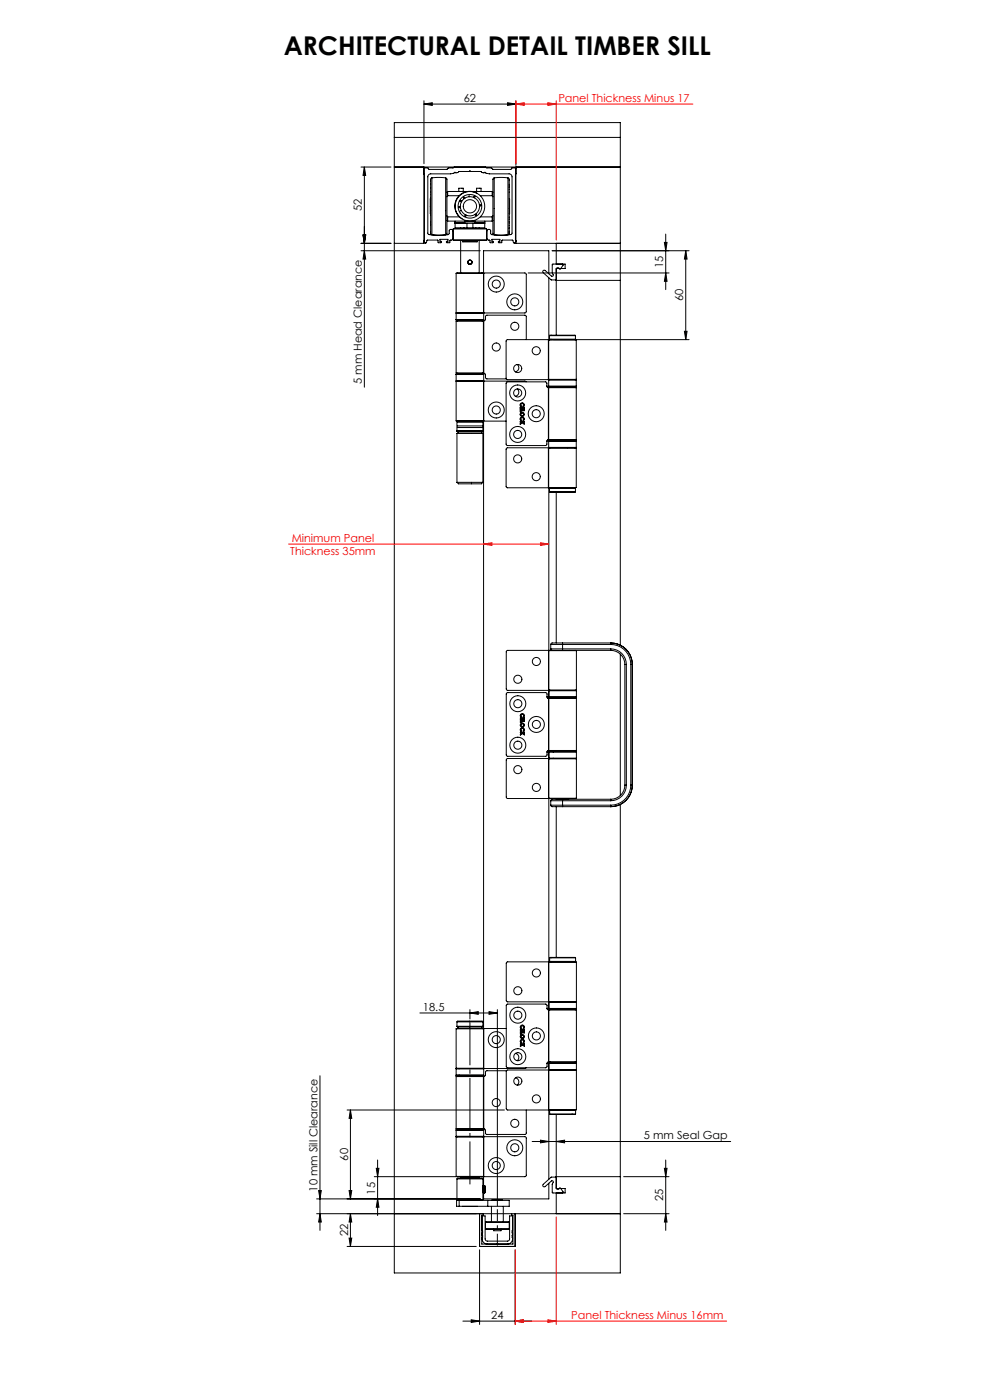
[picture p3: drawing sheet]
<svg xmlns="http://www.w3.org/2000/svg" width="297mm" height="420mm" viewBox="0 0 297 420" stroke-linecap="round" stroke-linejoin="round" font-family="sans-serif">
<defs><g id="words">
<text font-size="7.8" x="85" y="16.5">ARCHITECTURAL DETAIL TIMBER SILL</text>
<g font-size="3.3">
<text x="139" y="30.5">62</text>
<text x="108.5" y="63.4" transform="rotate(-90 108.5 63.4)">52</text>
<text x="198.8" y="80.4" transform="rotate(-90 198.8 80.4)">15</text>
<text x="204.8" y="90.4" transform="rotate(-90 204.8 90.4)">60</text>
<text x="108.5" y="115.2" transform="rotate(-90 108.5 115.2)">5 mm Head Clearance</text>
<text x="126.8" y="303.2">18.5</text>
<text x="193" y="341.7">5 mm Seal Gap</text>
<text x="104.3" y="348.2" transform="rotate(-90 104.3 348.2)">60</text>
<text x="95.2" y="357.5" transform="rotate(-90 95.2 357.5)">10 mm Sill Clearance</text>
<text x="112.4" y="358.4" transform="rotate(-90 112.4 358.4)">15</text>
<text x="198.8" y="360.4" transform="rotate(-90 198.8 360.4)">25</text>
<text x="104.3" y="370.9" transform="rotate(-90 104.3 370.9)">22</text>
<text x="147.2" y="395.6">24</text>
</g>
<g font-size="3.3" fill="#f00">
<text x="167.3" y="30.5">Panel Thickness Minus 17</text>
<text x="87" y="166.4">Thickness 35mm</text>
<text x="87.4" y="162.5">Minimum Panel</text>
<text x="171.2" y="395.6">Panel Thickness Minus 16mm</text>
</g>
</g></defs>
<g fill="none" stroke="#000" stroke-width=".3">
<path d="M127.1 31.2l2.5-.4v.8zM127.1 30.2v18.9M127.1 31.2h27.5M152.1 30.8l2.5 .4-2.5 .4zM154.6 30.2v19.4M108.2 50.1h9M109.2 50.1l.4 2.5h-.8zM109.2 50.1v66.1M118.2 50.1h67.7M118.2 41.2h67.7M127.1 52.1h.1M127.1 50.1v22.9h-8.9"/>
<path d="M127.1 52.2v20M129 54.2h.1M129 55.4h.1M129 57.6h.1M129 56.4h.1M129 58.3h.1M129 59.5h.1M129 55.1h.1M129 56.3h.1M129.1 59.7v4.4M129.4 53.4h4.2M129.4 53.4l-.3 .4v16.2l.3 .4"/>
<path d="M129.4 53.4v17M133.6 53.4l.3 .4v16.2l-.3 .4M133.6 53.4v17M134.2 57.4v1.3M134.2 57.4l-.3 .3M134.2 57.4h5.8M134.2 58.7l-.3 .3M134.2 58.7h3.4M136.2 50.1l-.4 .3h-1.4l-.5 .4h-5.3l-.4-.4h-1l-.1 .2M137.5 57.4v-.9h1.3v.9M139.3 59.5l-.4-.3 .2 .4M140.6 58.6v.5"/>
<path d="M141.4 57.4h6.1M141.9 59.2l.3-.3v.5M142.8 57.4v-.9h1.4v.9M143.1 58a4.4 4.4 0 0 0-6.2 1.6 4.4 4.4 0 0 0 1.6 6.1M143.9 58.7h3.6M145.5 50.1l.4 .3h1.4l.5 .4h5.3l.4-.4h.9l.2 .2M147.5 57.4v1.3M147.5 57.4l.2 .3M147.5 58.7l.2 .3M148.1 53.4h4.1M148.1 53.4l-.4 .4v16.2l.4 .4M148.1 53.4v17"/>
<path d="M152.2 53.4l.4 .4v16.2l-.4 .4M152.2 53.4v17M152.6 59.7v4.4M152.6 56.8h.1M152.6 56.1h.1M152.6 54.2h.1M152.6 55.7h.1M152.6 56.3h.1M152.6 55.3h.1M152.6 57.6h.1M154.5 52.3l.1 19.9M154.5 52.3h.1"/>
<path d="M154.6 52.1l-.1 .2M154.6 50.1v22.9h31.3M108.2 73h9M108.2 75.2h35.7M108.8 70.5h.8l-.4 2.5zM109.2 75.2l.4 2.5h-.8zM127.1 72.5a.41 .41 0 0 0 .2 .4 .41 .41 0 0 0 .5-.2l.3-.7h3l.3 .8h.7l.2-.3-.4-.1v-.6h2.3v.6h-.3l-.1 .3 .9 .1 .2-.7 .6-.1 .2-.3v-2.4a.57 .57 0 0 0-.5-.5 .57 .57 0 0 0-.6 .5v.9a11.7 11.7 0 0 1-6.3 0l-.1-17.2a.89 .89 0 0 1 .9-.8h5.9l1-.2 .2-.3 1 .1 .3-.4h3.1l.2-.1 .3 .1h3l.4 .4 1-.1 .2 .3 1 .2h5.9a.89 .89 0 0 1 .9 .8l-.1 17.2a11.7 11.7 0 0 1-6.3 0v-.9a.57 .57 0 0 0-.6-.5 .57 .57 0 0 0-.6 .5l.1 2.4 .2 .3 .6 .1 .2 .7 .9-.1-.1-.3h-.4v-.6h2.4v.6l-.5 .1 .3 .3h.7l.3-.8h2.9l.4 .7a.4 .4 0 0 0 .5 .2 .4 .4 0 0 0 .2-.4M129 66.7h.1M129 67.6h.1M129 69.6h.1M129 66.4h.1M129 60.2h.1"/>
<path d="M129 67.3h.1M129 64.6h.1M129.4 70.4h4.2M132.1 70.6h.1M133.9 66.1l.3 .2M133.9 64.7l.3 .4M134.2 65.1v1.2M134.2 66.3h13.3M134.2 65.1h3.5M135.8 72h10M135.8 68.7h10M135.8 68.7v3.3"/>
<path d="M136.4 67h3.5M136.4 67v1.3h3.5M136.4 66.9v.1M136.4 66.3v.6M136.4 66.9h2.9M136.4 66.9h.1M138 62l-.5 .1 .5 .2M138.1 68.3v.3M138.1 72.1v9.8M138.2 63.1l-.3 .2M138.4 60.3l-.5-.2 .4 .5M138.6 72.5h4.5"/>
<path d="M138.6 72.2h4.5M138.6 72.2v.3M138.7 72.1l-.1 .1M139.1 68.3v.3M139.3 67v-.4h3.1v.4M139.5 64.5v.4l.3-.4M139.9 67v1.3M139.9 67h1.8M139.9 68.3h1.8M140.3 78.3a.6 .6 0 0 1 .8-.2 .6 .6 0 0 1 .3 .7 .58 .58 0 0 0-.6-.7 .58 .58 0 0 0-.5 .9 .58 .58 0 0 0 1 0 .61 .61 0 0 1-.9 .2 .61 .61 0 0 1-.1-.9zM141.7 67h3.6M141.7 67v1.3"/>
<path d="M142.4 66.9h2.9M142.6 68.3v.3M142.6 64.2l.1 .4-.4-.3M143 72.1l.1 .1M143.1 72.2v.3M143.6 68.3v.3M143.6 72.1v9.8M143.7 61.5l.5 .1-.5 .2M143.9 65.1h3.6M145.3 67v1.3h-3.6M145.3 66.9v.1M145.3 66.3v.6"/>
<path d="M145.3 66.9h.1M145.8 68.7v3.3M147.5 65.1v1.2M147.7 66.1l-.2 .2M147.7 64.7l-.2 .4M148.1 70.4h4.1M149.6 70.6h.1M152.6 67.6h.1M152.6 68.6h.1M152.6 69.7h.1M152.6 69.6h.1M152.6 68.5h.1"/>
<path d="M152.6 66.5h.1M152.6 65.1h.1M152.6 66.9h.1M152.6 65.7h.1M152.6 68.2h.1M152.6 69.4h.1M165.5 75.2h41M166.7 73v6.2M168.6 79.2l.2 .4-.8 1.1h-.3a.5 .5 0 0 0-.5-.4 .5 .5 0 0 0-.5 .4M199.1 72.7h.8l-.4 2.5zM199.5 70.2v16.7M205.5 75.2l.4 2.5h-.8z"/>
<path d="M205.5 75.2v26.7M136.7 95.9h.1M136.7 82h8.2M136.7 93.8h8.2M136.7 96.3h8.2M136.7 94h8.3M136.7 95.9h8.3M136.7 82v11.8M136.7 94v1.9M136.7 96.3v15.6M136.7 93.8l.4 .1M136.7 95.9l.1 .2h8.1l.1-.2"/>
<path d="M137 96.1l8 .1M137.1 96.2l-.4 .1M144.4 96.2l.5 .1M144.5 81.9l-7.8 .1M144.5 81.9l.5 .1M144.5 81.9h12.8l.4 .4-.1 11.5-12.8 .1M144.7 96.1v.1M144.8 93.9l-8.1 .1M144.9 93.9l.1 .1M144.9 96.3v15.6M144.9 82h.1M144.9 82v11.8"/>
<path d="M144.9 81.9v-6.7h19.6v6.9M144.9 93.9h.1M144.9 96v.2M145 95.9h.1M145 94v1.9M145 93.8h-.1M145 93.8l-.5 .1M145 96.2l.5-.3v-1l.4-.3h11.6l.2 .4v6.9M145 82v11.8M145 96.2v15.8M158.3 81.9h42.2M164.5 83.3v18.6"/>
<path d="M166.7 83.8l-.2 .2h-1.3l-2.4-2.2a.44 .44 0 0 1 0-.6 .44 .44 0 0 1 .6 0l1.9 1.6a.34 .34 0 0 0 .4 0 .34 .34 0 0 0 .1-.4l-.3-.6 .1-2.5 3.8-.1v1.4h-2.7v20M166.7 84.1h19.2M199.5 81.9l.4 2.5h-.8zM205.1 99.4h.8l-.4 2.5zM136.7 114.2l8.1 .1M136.7 114.4h8.2M136.7 111.9h8.2M136.7 112.4h8.3M136.7 114.2h8.3M136.7 112.4v1.8M136.7 114.4v11.9M136.7 111.9l.4 .1"/>
<path d="M136.7 112.3v.1M136.7 112.3l.1-.2h8.1l.1 .2M136.7 112.3h8.3M137.1 114.3l-.4 .1M144.5 114.3l.5 .1M144.7 112v.1M144.8 114.3h12.5l.4 .3M144.9 111.9l-.5 .1M144.9 114.4h.1M144.9 114.4v11.9M144.9 112v.2M144.9 114.3h.1"/>
<path d="M145 112.3v.1M145 114.2l-.1 .1M145 112.4v1.8M145 112l-8 .1M145 112l.5 .3v1l.4 .4h5.8M145 114.4v11.8M155 116.7a1.22 1.22 0 0 1 .5 1.3 1.22 1.22 0 0 1-1.1 .9M155 109.3a1.22 1.22 0 0 1 .5 1.3 1.22 1.22 0 0 1-1.1 .9M163.9 115.8l.4 .4M164.3 116.3l-.4-.3v-1.1l-.4-.3h-11.4l-.3 .2-.1 18.5 .4 .4h11.4l.4-.4v-1.1l.4-.3M164.3 116.2v.1M164.3 116.2v15.8"/>
<path d="M164.4 116.2h.3M164.4 116.2h-.1M164.4 115.9h.1M164.4 116.3h8.3M164.4 116.3h-.1M164.4 116.3h.1M164.4 102h8.3M164.4 113.8h8.3M164.4 102v11.8M164.4 114h8.3M164.4 115.9h8.3M164.4 114v1.9"/>
<path d="M164.4 116.3v15.6M164.4 113.8l.5 .1M164.4 115.9l.1 .2h8.1l.1-.2M164.5 113.9h.1M164.5 116v.2M164.5 113.9l8.2 .1M164.5 113.9l-.1 .1M164.7 100.7h7.8M164.7 101.8h7.8M164.7 100.7v1.1M164.7 101.8l.1 .1M164.7 116.1v.1"/>
<path d="M164.8 101.9h-12.7l-.4 .4 .1 11.5 12.7 .1M164.9 116.2l-.5 .1M164.9 101.9l-.5 .1M165.9 101.9h40.6M172.3 116.2l.4 .1M172.3 101.9l.4 .1M172.5 116.1l-7.8 .1M172.5 101.8l-7.7 .1M172.5 100.7v1.1M172.7 115.9h.1M172.7 102v11.8M172.7 114v1.9"/>
<path d="M172.7 116.3v15.6M172.7 113.8l-.4 .1M136.7 126.3h8.2M136.7 126.3h.4M136.9 129.3l.1 .1M136.9 130h7.8M136.9 126.4h7.8M136.9 129.3h7.8M136.9 126.4v2.9M136.9 130v14.7M137 129.4h7.7M137.1 129.3h7.5"/>
<path d="M137.1 128.3h7.5M137.1 126.7h7.5M137.1 127.8h7.5M137.2 129.4l7.1 .2M137.4 129.6l-.5 .4M144.3 129.6l.4 .4M144.5 129.4l-.2 .2M144.6 126.3l.1 .1M144.7 129.3v.1M144.7 126.4v2.9M144.7 130v14.7M144.9 126.3v182.3"/>
<path d="M145 126.2l-.1 .1M145 126.2l-.5 .1M151.7 126.3l-14.8 .1M155.9 122.2h.8v.2h-.8zM155.9 122.6h.8v.2h-.8zM155.9 123h1.2v.2h-1v.4h-.2zM155.9 126.4h1.2v.3h-.4l.4 .3v.3l-.5-.5-.7 .5v-.2l.6-.4h-.6zM156.1 121a.64 .64 0 0 1 .9 .1 .64 .64 0 0 1-.1 .9l-.2-.2a.42 .42 0 0 0 .1-.6 .42 .42 0 0 0-.6 0 .42 .42 0 0 0 .1 .6l-.2 .2a.67 .67 0 0 1 0-1zM156.1 125.2a.64 .64 0 0 1 .9 .1 .64 .64 0 0 1-.1 .9l-.2-.1a.42 .42 0 0 0 .1-.7 .42 .42 0 0 0-.6 0 .42 .42 0 0 0 .1 .7l-.2 .1a.67 .67 0 0 1 0-1zM164.3 131.9v.1M164.3 131.9h.1M164.3 132l-.4 .4"/>
<path d="M164.3 132h.1M164.4 132h.3M164.4 134.2l.1 .1M164.4 131.9h8.3M164.4 131.9h.1M164.4 134.4h8.3M164.4 134.4v11.9M164.4 134.2h8.3M164.4 132.4h8.3M164.4 132.4v1.8M164.4 131.9l.5 .1M164.4 132.3v.1"/>
<path d="M164.4 132.3l.1-.2h8.1l.1 .2M164.4 132.3h8.3M164.5 132v.2M164.5 134.3h.1M164.5 134.3l-12.7 .2-.1 11.4 .4 .4h12.7M164.7 132l7.8 .1M164.7 132v.1M164.9 134.3l-.5 .1M172.3 134.3l.4 .1M172.7 132.3v.1M172.7 134.2l-8.2 .1M172.7 131.9l-.4 .1"/>
<path d="M172.7 132.4v1.8M172.7 134.4v11.9M136.9 144.7h7.8M136.9 144.7l.5 .4h6.9l.4-.4M164.4 146.3h8.3M164.4 146.3h.5M164.5 146.3v48.8M164.7 146.5h7.8M164.7 147.5h7.8M164.7 146.5v1M164.8 146.3l7.7 .2M164.8 146.3l-.1 .2"/>
<path d="M166.7 147.7v45.2M172.5 146.5v1M172.7 146.3h-.4M164.5 195.2h8.2M164.5 195.2v11.8M164.9 195.1h18.1M164.9 195.1h-12.7l-.5 .5 .2 11.4 12.7 .1M164.9 195.1l-.4 .1M165.1 194.7l.4 .4M165.1 194.7h3.5M165.1 193.3h3.5M165.1 193.3v1.4"/>
<path d="M168.6 194.7v.4M168.6 193.3v1.4M168.6 194.7h14.4M168.6 193.3h14.4M168.6 192.9v.4M168.6 192.9h-3.2l-.3 .4M168.6 192.9h14.5M172.3 195.1l.4 .1M172.7 195.2v11.8M183 193.3a6 6 0 0 1 6 6M183 194.7a4.7 4.7 0 0 1 4.7 4.6M183 194.7v.4"/>
<path d="M183 192.9a6.4 6.4 0 0 1 6.5 6.4M183 192.9v.4M183 195.1a4.2 4.2 0 0 1 4.3 4.2M185.9 193.5v-156.7h-67.7v345.1h67.7v-140.6M185.9 196.2v42.5M187.3 199.3h.4M187.3 199.3v36.3M187.7 199.3v36.3M189 199.3h.5M189 199.3v36.3M189.5 199.3v36.3M189.5 199.3h.1"/>
<path d="M155.9 215.4h.8v.2h-.8zM155.9 215.8h.8v.2h-.8zM155.9 216.2h1.2v.2h-.9v.4h-.3zM155.9 219.7h1.2v.2h-.4l.4 .3v.3l-.5-.4-.7 .4v-.2l.6-.4h-.6zM156.1 218.4a.64 .64 0 0 1 .9 .1 .64 .64 0 0 1-.1 .9l-.1-.1a.42 .42 0 0 0 .1-.6 .42 .42 0 0 0-.7 0 .42 .42 0 0 0 .1 .6l-.2 .1a.67 .67 0 0 1 0-1zM156.1 214.2a.64 .64 0 0 1 .9 .1 .64 .64 0 0 1-.1 .9l-.1-.1a.42 .42 0 0 0 .1-.7 .42 .42 0 0 0-.7 0 .42 .42 0 0 0 .1 .7l-.2 .1a.67 .67 0 0 1 0-1zM163.9 209l.5 .4M164.3 209.5l-.3-.3-.1-1.1-.3-.3h-11.4l-.4 .2-.1 18.5 .5 .4h11.4l.3-.4 .1-1.1 .3-.2M164.4 209.5h.1M164.4 209.5h-.1M164.4 209.4v15.8M164.4 209.4h.1"/>
<path d="M164.5 209.4h.3M164.5 209.4l-.1 .1M164.5 209.1h.1M164.5 209.5h8.2M164.5 209.5h.1M164.5 207h8.2M164.5 209.1h8.2M164.5 207.1v2.3M164.5 209.5v15.6M164.5 207l.4 .1M164.5 209.1l.1 .2h8.1v-.2M164.6 207.1l8.1 .1"/>
<path d="M164.6 207.1l-.1 .1h8.2M164.7 209.3l.1 .1M164.9 209.4l-.4 .1M172.3 209.4l.4 .1M172.5 209.3l-7.7 .1M172.7 209.1h.1M172.7 207.2v1.9M172.7 209.5v15.6M172.7 207l-.4 .1M164.3 225.2h.1M164.3 225.2h.2M164.4 225.2l-.5 .5"/>
<path d="M164.4 225.2h.1M164.5 225.2h.3M164.5 227.6h8.2M164.5 239.5h8.2M164.5 227.6v11.9M164.5 225.1h8.2M164.5 225.2h.1M164.5 225.2v2.4M164.5 239.6v49M164.5 239.5l.4 .1M164.5 225.1l.4 .1M164.5 225.5l8.2 .1"/>
<path d="M164.5 225.5l.1-.2h8.1v.2M164.5 225.5h8.2M164.6 227.6l-12.7 .1-.2 11.4 .5 .5h12.7M164.8 225.2l7.7 .1M164.8 225.2l-.1 .1M164.9 227.6h-.4M166.7 239.6v.2M166.8 239.6v.2M166.9 239.6v.2M167.1 239.6v.2M167.3 239.6v.2M167.5 239.6v.2"/>
<path d="M167.7 239.6v.2M168 239.6v.2M168.1 239.6v.2M168.3 239.6v.2M168.4 239.6v.2M168.5 239.6v.2M168.6 239.8v.4M168.6 239.8h-3.2l-.3 .4M168.6 239.8h14.4M168.7 239.6v.2M168.8 239.6v.2M169 239.6v.2"/>
<path d="M169.1 239.6v.2M169.2 239.6v.2M169.3 239.6v.2M169.4 239.6v.2M169.6 239.6v.2M169.7 239.6v.2M169.9 239.6v.2M170.1 239.6v.2M170.2 239.6v.2M170.4 239.6v.2M172.3 227.6h.4M172.7 225.5v.1"/>
<path d="M172.7 227.4h-8.2l.1 .2M172.7 227.4l-8.1 .2M172.7 239.5l-7.8 .1M172.7 225.6v1.8M172.7 227.6v11.9M172.7 225.1l-.4 .1M183 239.8v.4M187.3 235.6h.4M187.3 235.6a4.2 4.2 0 0 1-4.3 4.2M187.7 235.6a4.7 4.7 0 0 1-4.7 4.6M189 235.6h.5M189 235.6a6 6 0 0 1-6 6"/>
<path d="M189.5 235.6a6.4 6.4 0 0 1-6.5 6.4M189.5 235.6h.1M165.1 240.2h3.5M165.1 241.6l.3 .4h3.2M165.1 241.6h3.5M165.1 240.2v1.4M166.7 242v45.2M168.6 241.6v.4M168.6 240.2v1.4M168.6 240.2h14.4M168.6 241.6h14.4M168.6 242h14.5"/>
<path d="M183 241.6v.4M164.5 288.6h8.2M164.5 288.6v11.9M164.7 287.4h7.8M164.7 288.4h7.8M164.7 287.4v1M164.7 288.4l.2 .2M164.9 288.6h-12.7l-.5 .4 .2 11.4 12.7 .2M164.9 288.6h-.4M172.3 288.6h.4M172.5 288.4l-7.6 .2M172.5 287.4v1"/>
<path d="M172.7 288.6v11.9M125.8 303.9h23.3M136.7 308.6h8.2M136.7 308.6v11.9M136.9 306.6l.3-.3h7.3l.2 .3M136.9 306.6h7.8M136.9 307.9h7.8M136.9 307.9l.3 .2h7.3l.2-.2M136.9 306.6v1.3M137.3 308.1v.5M140.8 303.9l2.5-.4v.8zM140.8 302.9v2.8"/>
<path d="M144.4 308.1v.5M144.5 308.6h-7.8M144.5 308.6h.5M144.5 308.6h7.2M144.7 306.6v1.3M144.9 308.6h.1M144.9 308.6v11.9M145 308.6v11.9M146.6 303.5l2.5 .4-2.5 .4zM149.1 302.9v58.9M154.5 316a1.22 1.22 0 0 1 1 .9 1.22 1.22 0 0 1-.5 1.3M155.9 308.8h.8v.2h-.8z"/>
<path d="M155.9 309.2h.8v.2h-.8zM155.9 309.7h1.2v.2h-.9v.3h-.3zM155.9 313.1h1.2v.2h-.4l.4 .4v.2l-.5-.4-.7 .5v-.3l.6-.4h-.6zM156.1 307.7a.64 .64 0 0 1 .9 .1 .64 .64 0 0 1-.1 .9l-.1-.2a.42 .42 0 0 0 .1-.6 .42 .42 0 0 0-.7 0 .42 .42 0 0 0 .1 .6l-.2 .2a.67 .67 0 0 1 0-1zM156.1 311.9a.64 .64 0 0 1 .9 .1 .64 .64 0 0 1-.1 .9l-.1-.2a.42 .42 0 0 0 .1-.6 .42 .42 0 0 0-.7 0 .42 .42 0 0 0 .1 .6l-.2 .2a.67 .67 0 0 1 0-1zM163.9 302.4l.5 .5M164.3 318.6l.1 .1M164.3 318.6h.2M164.3 303l-.3-.3-.1-1.1-.3-.4h-11.4l-.4 .2-.1 18.6 .5 .3h11.4l.3-.3 .1-1.1 .3-.3M164.4 303h.1M164.4 302.9l-.1 .1M164.4 318.7l-.5 .4"/>
<path d="M164.4 302.9v15.8M164.4 303h-.1M164.4 318.7h.1M164.5 302.9h.3M164.5 318.7h.3M164.5 302.9h-.1M164.5 302.5h.1M164.5 318.6h8.2M164.5 303h8.2M164.5 303h.1M164.5 318.6h.1M164.5 300.5h8.2"/>
<path d="M164.5 302.5h8.2M164.5 300.6v2.3M164.5 303v15.6M164.5 318.7v2.3M164.5 318.6l.4 .1M164.5 300.5l.4 .1M164.5 319h8.2M164.5 319l.1-.2h8.1v.2M164.5 302.6l.1 .2h8.1v-.2M164.6 300.6l8.1 .1M164.6 300.6l-.1 .1h8.2M164.7 302.8l.1 .1"/>
<path d="M164.8 318.7l7.7 .1M164.8 318.7l-.1 .1M164.9 302.9l-.4 .1M172.3 302.9l.4 .1M172.5 302.8l-7.7 .1M172.7 319h.1M172.7 302.6h.1M172.7 300.7v1.8M172.7 303v15.6M172.7 319v1.9M172.7 318.6l-.4 .1M172.7 300.5l-.4 .1"/>
<path d="M95.9 322.7v46.4M104 333h47.2M105 333l.4 2.5h-.8zM105 333v26.7M136.7 322.5h.1M136.7 320.5h8.2M136.7 323h8.2M136.7 338.6h8.2M136.7 339h8.3M136.7 322.5h8.3M136.7 320.7h8.3M136.7 320.7v1.8"/>
<path d="M136.7 323v15.6M136.7 339v1.9M136.7 320.5l.4 .1M136.7 338.6l.4 .1M136.7 339h.1M136.7 339l.1-.2h8.1l.1 .2M136.7 322.6l.1 .2h8.1l.1-.2M137 322.8l8 .1M137.1 322.9l-.4 .1M144.4 322.9l.5 .1M144.7 338.7v.1M144.7 322.8v.1"/>
<path d="M144.8 320.6l-8.1 .1M144.9 320.6l.1 .1M144.9 323v15.6M144.9 338.6l-.5 .1M144.9 320.6h.1M144.9 322.7v.2M144.9 338.7v.2M145 339h.1M145 322.6h.1M145 320.7v1.8M145 339v1.9M145 320.5h-.1"/>
<path d="M145 320.5l-.5 .1M145 338.7l-8 .1M145 322.9v15.8M151.8 321.2h-5.9l-.4 .4v1l-.5 .3M154.5 323.3a1.22 1.22 0 0 1 1 1 1.22 1.22 0 0 1-.5 1.2M157.7 320.3l-.4 .3h-12.5M157.7 333v6.9l-.2 .4h-11.6l-.4-.3v-1.1l-.5-.2M164.5 321.1h8.2M164.5 332.9h8.2M164.5 321.1v11.8M164.5 333v20.8M164.5 332.9l.4 .1"/>
<path d="M164.6 321l-12.7 .1-.2 11.5 .5 .4h12.7M164.7 334.2h7.8M164.7 333.1h7.8M164.7 333.1v1.1M164.9 333l7.6 .1M164.9 333l-.2 .1M164.9 321l-.4 .1M166.7 334.3v22.3h2.7v1.3l-3.8-.1-.1-2.5 .3-.6a.34 .34 0 0 0-.1-.4 .34 .34 0 0 0-.4 0l-1.9 1.7a.44 .44 0 0 1-.6-.1 .44 .44 0 0 1 0-.6l2.4-2.1 1.3-.1 .2 .3M172.3 321l.4 .1M172.5 333.1v1.1M172.7 320.9h-8.2l.1 .1M172.7 320.9l-8.1 .1"/>
<path d="M172.7 321.1v11.8M172.7 332.9l-.4 .1M94.9 359.7h49M95.5 357.2h.8l-.4 2.5zM104.6 357.2h.8l-.4 2.5zM112.2 353h31.3M112.8 350.5h.8l-.4 2.5zM113.2 348v16.7M113.2 359.7l.4 2.5h-.8zM136.7 340.9l8.1 .1M136.7 341.1h8.2M136.7 352.9h8.2"/>
<path d="M136.7 352.9l7.8 .1M136.7 340.9h8.3M136.7 341.1v11.8M136.9 353.7h7.8M136.9 359.9h7.8M136.9 353.7a5.3 5.3 0 0 1 3.2-.3h1.5a5.3 5.3 0 0 1 3.1 .3M136.9 353.7v6.2M136.9 359.9l.3 .2M137.1 341l-.4 .1M138.1 353.3l-.2 .1M138.1 353.3h5.5M138.1 353v.3"/>
<path d="M143.6 353.3l.1 .1M143.6 353v.3M144.5 341l.5 .1M144.6 356.6l.1 1M144.6 356.4l.1 3.5M144.7 355.8l.2 2.1M144.7 357.7l.1 .2M144.7 353.7l.2 4.2M144.7 359.9l-.2 .2M144.8 341l12.8 .1 .1 11.5-.4 .4h-12.8M144.9 355.9l.1 1.8M144.9 357.9h.1"/>
<path d="M144.9 355.9l.2 1.7M144.9 341.1h.1M144.9 341.1v11.8M144.9 341h.1M144.9 353v2.9M145 340.9l-.1 .1M145 352.9h-.1M145 352.9l-.5 .1M145 341.1v11.8M145 355.7l.2 2.1M145 355.7h.1M145 355.7l-.1 .2"/>
<path d="M145 357.7l-.1 .2M145.1 355.7l.3 2M145.1 357.7l.1 .2M145.1 355.7l.2 2.2M145.3 357.9h.1M145.3 355.8l.1 1.8M145.3 355.8l.1 1.7M145.4 357.6l-.1 .3M159.5 342.5h59.5M162 342.1l2.5 .4-2.5 .4zM164.5 355v4.7h-19.6v-1.8M166.7 356.4a.55 .55 0 0 0 .5 .4 .55 .55 0 0 0 .6-.4l1 1.1-.2 .4"/>
<path d="M166.7 353h19.2M166.7 357.9v6.2M166.7 342.5l2.5-.4v.8zM186.9 353h13.6M199.1 350.5h.8l-.4 2.5zM199.5 348v21.1M95.9 364.1l.4 2.5h-.8zM104 373.9h38.7M104.6 371.4h.8l-.4 2.5zM105 364.1l.4 2.5h-.8zM105 364.1v9.8M137.6 360.1h-.8v1.8h.8"/>
<path d="M137.6 360.1v1.8M137.6 360.1h8.6M137.6 361.9h8.6M138.6 361.9h4.5M138.6 361.9h.1M143.1 361.9h.1M143.7 364.1v9.8h10.7v-9.8M143.7 374.9v22.4M144.8 364.1v.5h-.4v8.6h9.3v-8.6h-.4v-.5M145.5 368.6h7.1M145.5 366.7h7.1M145.5 366.7v1.9"/>
<path d="M146.1 373.2a1.48 1.48 0 0 1-1.5-2l-.1-6.4h.9v6.9l.3 .5 6.4 .1 .4-.2 .2-.4v-6.9h.9l-.1 6.4a1.48 1.48 0 0 1-1.4 2M146.2 360.1h6.4v1.8h-6.4M146.2 360.1v1.8M147.3 361.9v4.7M147.5 360.1v-.2h3.1v.2M148 368.8v.4h2.2v-.4M148.9 373.2l.2 .2 .1-.2M150.8 361.9v4.7M152.6 366.7v1.9M154.4 374.9v22.4M185.9 364.1h-91M186.9 364.1h13.6"/>
<path d="M199.5 364.1l.4 2.5h-.8zM138.7 396.3h20.7M141.2 395.9l2.5 .4-2.5 .4zM154.4 396.3l2.5-.4v.8z"/>
<circle cx="140.8" cy="61.9" r="2.89"/>
<circle cx="140.8" cy="61.9" r="2"/>
<circle cx="140.8" cy="61.9" r="4.4"/>
<circle cx="140.8" cy="78.7" r=".67"/>
<circle cx="140.8" cy="61.9" r="3.6"/>
<circle cx="148.7" cy="85.2" r="2.4"/>
<circle cx="148.7" cy="85.2" r="1.22"/>
<circle cx="154.3" cy="90.6" r="2.4"/>
<circle cx="154.3" cy="97.9" r="1.22"/>
<circle cx="154.3" cy="90.6" r="1.22"/>
<circle cx="148.7" cy="104.1" r="1.22"/>
<circle cx="155.1" cy="110.6" r="1.22"/>
<circle cx="155.1" cy="117.9" r="1.22"/>
<circle cx="155.1" cy="117.9" r="2.4"/>
<circle cx="160.7" cy="105.2" r="1.22"/>
<circle cx="148.7" cy="123" r="2.4"/>
<circle cx="148.7" cy="123" r="1.22"/>
<circle cx="155.1" cy="130.3" r="1.22"/>
<circle cx="155.1" cy="137.7" r="1.22"/>
<circle cx="155.1" cy="130.3" r="2.4"/>
<circle cx="156.5" cy="124.3" r=".63"/>
<circle cx="156.5" cy="124.3" r=".41"/>
<circle cx="157" cy="122.7" r=".14"/>
<circle cx="157" cy="122.3" r=".14"/>
<circle cx="160.7" cy="124.1" r="1.22"/>
<circle cx="160.7" cy="124.1" r="2.4"/>
<circle cx="160.7" cy="143" r="1.22"/>
<circle cx="160.7" cy="198.4" r="1.22"/>
<circle cx="155.2" cy="211.1" r="2.4"/>
<circle cx="155.2" cy="203.8" r="1.22"/>
<circle cx="155.2" cy="211.1" r="1.22"/>
<circle cx="156.5" cy="217.5" r=".63"/>
<circle cx="156.5" cy="217.5" r=".41"/>
<circle cx="157" cy="215.5" r=".14"/>
<circle cx="157" cy="215.9" r=".14"/>
<circle cx="160.7" cy="217.3" r="1.22"/>
<circle cx="160.7" cy="217.3" r="2.4"/>
<circle cx="155.2" cy="223.6" r="2.4"/>
<circle cx="155.2" cy="223.6" r="1.22"/>
<circle cx="155.2" cy="230.9" r="1.22"/>
<circle cx="160.7" cy="236.2" r="1.22"/>
<circle cx="155.2" cy="297.2" r="1.22"/>
<circle cx="160.7" cy="291.9" r="1.22"/>
<circle cx="148.7" cy="311.9" r="2.4"/>
<circle cx="148.7" cy="311.9" r="1.22"/>
<circle cx="155.2" cy="304.6" r="2.4"/>
<circle cx="155.2" cy="317" r="2.4"/>
<circle cx="155.2" cy="304.6" r="1.22"/>
<circle cx="155.2" cy="317" r="1.22"/>
<circle cx="156.5" cy="311" r=".63"/>
<circle cx="156.5" cy="311" r=".41"/>
<circle cx="157" cy="309.3" r=".14"/>
<circle cx="157" cy="308.9" r=".14"/>
<circle cx="160.7" cy="310.8" r="1.22"/>
<circle cx="160.7" cy="310.8" r="2.4"/>
<circle cx="148.7" cy="330.8" r="1.22"/>
<circle cx="154.3" cy="337" r="1.22"/>
<circle cx="155.2" cy="324.3" r="1.22"/>
<circle cx="160.7" cy="329.7" r="1.22"/>
<circle cx="148.7" cy="349.7" r="2.4"/>
<circle cx="148.7" cy="349.7" r="1.22"/>
<circle cx="154.3" cy="344.3" r="2.4"/>
<circle cx="154.3" cy="344.3" r="1.22"/>
</g>
<g fill="none" stroke="#f00" stroke-width=".3">
<path d="M154.6 31.2l2.5-.4v.8zM154.6 30.2v18.9M154.6 31.2h53.1M164.2 30.8l2.5 .4-2.5 .4zM166.7 30.2v41.8M86.5 163.2h78M144.9 163.2l2.5-.4v.8zM162 162.8l2.5 .4-2.5 .4zM154.4 374.9v22.4M166.7 365.1v32.2M154.4 396.3l2.5-.4v.8zM154.4 396.3h63.4"/>
<path d="M164.2 395.9l2.5 .4-2.5 .4z"/>
</g>
<path d="M140.8 355.3v-48.6" fill="none" stroke="#000" stroke-width=".3" stroke-dasharray="15.2 1.3 1.3 1.3" stroke-dashoffset="2.4" stroke-linecap="butt"/>
<path d="M149.1 373.7v-10.9" fill="none" stroke="#000" stroke-width=".3" stroke-dasharray="15.2 1.3 1.3 1.3" stroke-dashoffset="11.7" stroke-linecap="butt"/>
<g fill="#000">
<path d="M127.1 31.2l2.5-.4v.8zM152.1 30.8l2.5 .4-2.5 .4zM162 342.1l2.5 .4-2.5 .4zM166.7 342.5l2.5-.4v.8zM141.2 395.9l2.5 .4-2.5 .4zM154.4 396.3l2.5-.4v.8z"/>
<path d="M109.2 50.1l.4 2.5h-.8zM108.8 70.5h.8l-.4 2.5zM108.8 70.5h.8l-.4 2.5zM109.2 75.2l.4 2.5h-.8zM199.1 72.7h.8l-.4 2.5zM199.5 81.9l.4 2.5h-.8zM95.5 357.2h.8l-.4 2.5zM95.9 364.1l.4 2.5h-.8zM199.1 350.5h.8l-.4 2.5zM199.5 364.1l.4 2.5h-.8zM105 333l.4 2.5h-.8zM104.6 357.2h.8l-.4 2.5z"/>
<path d="M205.1 99.4h.8l-.4 2.5zM205.5 75.2l.4 2.5h-.8zM113.2 359.7l.4 2.5h-.8zM112.8 350.5h.8l-.4 2.5zM104.6 371.4h.8l-.4 2.5zM105 364.1l.4 2.5h-.8z"/>
<path d="M140.8 303.9l2.5-.4v.8zM146.6 303.5l2.5 .4-2.5 .4z"/>
</g>
<g fill="#f00">
<path d="M154.6 31.2l2.5-.4v.8zM164.2 30.8l2.5 .4-2.5 .4z"/>
<path d="M144.9 163.2l2.5-.4v.8zM162 162.8l2.5 .4-2.5 .4zM154.4 396.3l2.5-.4v.8zM164.2 395.9l2.5 .4-2.5 .4z"/>
</g>
<use href="#words"/>
</svg>
